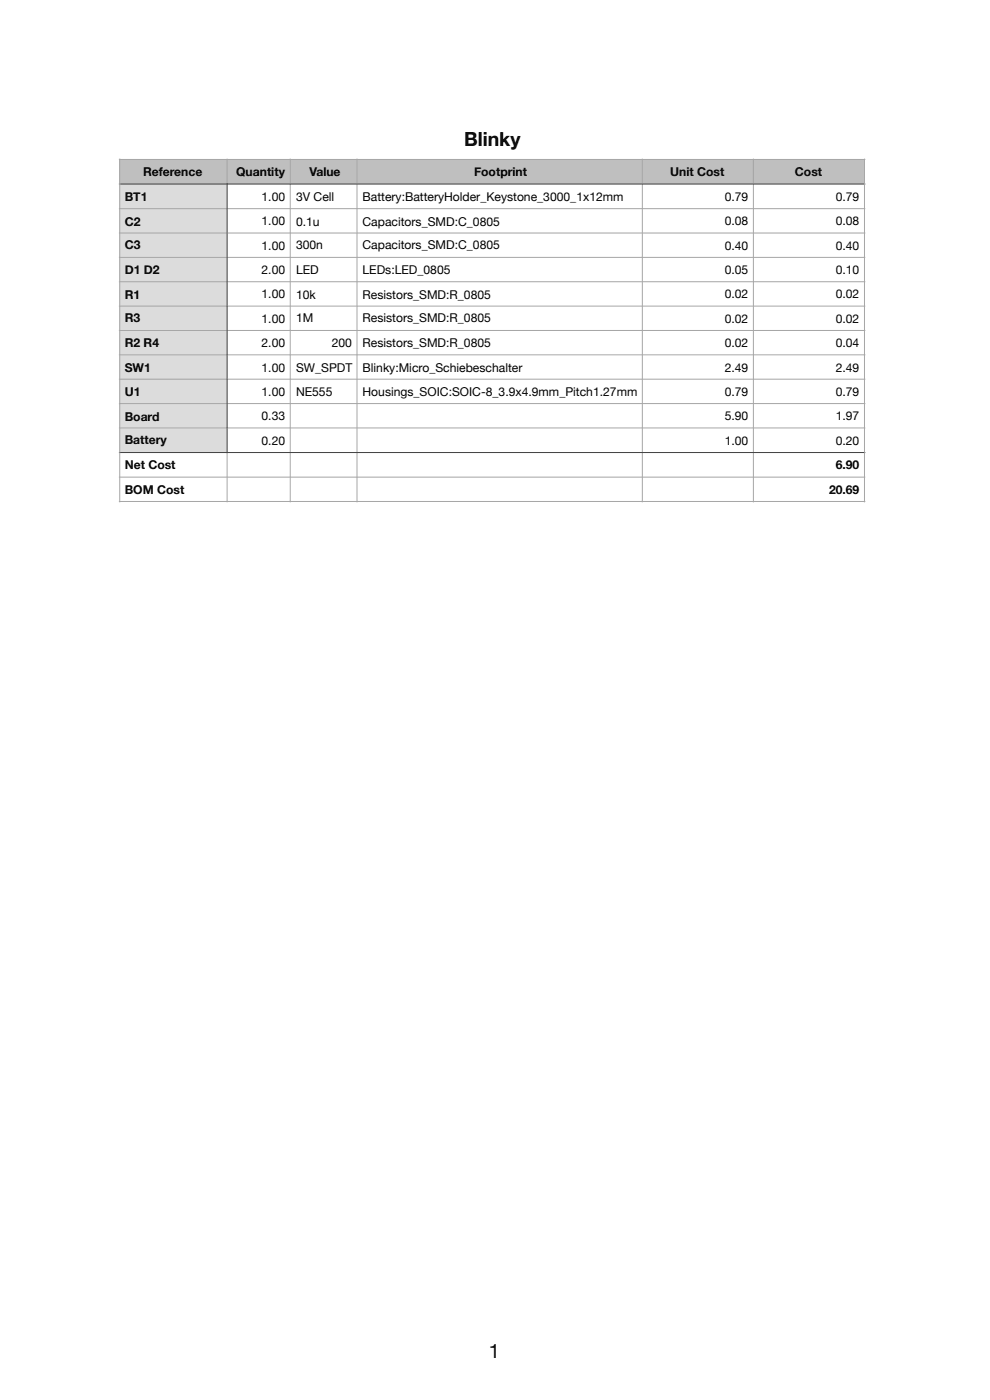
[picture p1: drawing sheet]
<svg xmlns="http://www.w3.org/2000/svg" width="210mm" height="297mm" viewBox="0 0 210 297" stroke-linecap="round" stroke-linejoin="round" font-family="sans-serif">
<defs><g id="words">
<text font-size="4.2" x="103.7" y="288.2">1</text>
<text font-size="4.1" x="98.4" y="31">Blinky</text>
<g font-size="2.6">
<text x="30.3" y="37.4">Reference</text>
<text x="50.1" y="37.4">Quantity</text>
<text x="65.6" y="37.4">Value</text>
<text x="100.6" y="37.4">Footprint</text>
<text x="142.2" y="37.4">Unit Cost</text>
<text x="168.6" y="37.4">Cost</text>
<text x="26.5" y="42.6">BT1</text>
<text x="26.5" y="47.9">C2</text>
<text x="55.5" y="42.6">1.00</text>
<text x="55.5" y="47.8">1.00</text>
<text x="62.8" y="42.6">3V Cell</text>
<text x="62.8" y="47.9">0.1u</text>
<text x="76.9" y="42.6">Battery:BatteryHolder_Keystone_3000_1x12mm</text>
<text x="76.9" y="47.9">Capacitors_SMD:C_0805</text>
<text x="153.7" y="42.6">0.79</text>
<text x="153.7" y="47.8">0.08</text>
<text x="177.3" y="42.6">0.79</text>
<text x="177.3" y="47.8">0.08</text>
<text x="26.5" y="52.9">C3</text>
<text x="55.5" y="53">1.00</text>
<text x="62.8" y="52.9">300n</text>
<text x="76.9" y="52.9">Capacitors_SMD:C_0805</text>
<text x="153.7" y="53">0.40</text>
<text x="177.3" y="53">0.40</text>
<text x="26.5" y="58.2">D1 D2</text>
<text x="55.5" y="58.1">2.00</text>
<text x="62.8" y="58.2">LED</text>
<text x="76.9" y="58.2">LEDs:LED_0805</text>
<text x="153.7" y="58.1">0.05</text>
<text x="177.3" y="58.1">0.10</text>
<text x="26.5" y="63.5">R1</text>
<text x="55.5" y="63.3">1.00</text>
<text x="62.8" y="63.5">10k</text>
<text x="76.9" y="63.5">Resistors_SMD:R_0805</text>
<text x="153.7" y="63.3">0.02</text>
<text x="177.3" y="63.3">0.02</text>
<text x="26.5" y="68.4">R3</text>
<text x="55.5" y="68.5">1.00</text>
<text x="62.8" y="68.4">1M</text>
<text x="76.9" y="68.4">Resistors_SMD:R_0805</text>
<text x="153.7" y="68.5">0.02</text>
<text x="177.3" y="68.5">0.02</text>
<text x="26.5" y="73.7">R2 R4</text>
<text x="55.5" y="73.7">2.00</text>
<text x="70.4" y="73.7">200</text>
<text x="76.9" y="73.7">Resistors_SMD:R_0805</text>
<text x="153.7" y="73.7">0.02</text>
<text x="177.3" y="73.7">0.04</text>
<text x="26.5" y="79">SW1</text>
<text x="26.5" y="83.9">U1</text>
<text x="55.5" y="78.8">1.00</text>
<text x="55.5" y="84">1.00</text>
<text x="62.8" y="79">SW_SPDT</text>
<text x="62.8" y="83.9">NE555</text>
<text x="76.9" y="79">Blinky:Micro_Schiebeschalter</text>
<text x="76.9" y="83.9">Housings_SOIC:SOIC-8_3.9x4.9mm_Pitch1.27mm</text>
<text x="153.7" y="78.8">2.49</text>
<text x="153.7" y="84">0.79</text>
<text x="177.3" y="78.8">2.49</text>
<text x="177.3" y="84">0.79</text>
<text x="26.5" y="89.2">Board</text>
<text x="55.5" y="89.2">0.33</text>
<text x="153.7" y="89.2">5.90</text>
<text x="177.3" y="89.2">1.97</text>
<text x="26.5" y="94.2">Battery</text>
<text x="55.5" y="94.3">0.20</text>
<text x="153.7" y="94.3">1.00</text>
<text x="177.3" y="94.3">0.20</text>
<text x="26.5" y="99.4">Net Cost</text>
<text x="177.3" y="99.6">6.90</text>
<text x="26.5" y="104.7">BOM Cost</text>
<text x="175.9" y="104.8">20.69</text>
</g>
</g></defs>
<g fill="#bec0bf">
<path d="M25.4 33.8h22.8v5.2h-22.8z"/>
<path d="M48.2 33.8h13.4v5.2h-13.4z"/>
<path d="M61.6 33.8h14.1v5.2h-14.1z"/>
<path d="M75.7 33.8h60.5v5.2h-60.5z"/>
<path d="M136.2 33.8h23.6v5.2h-23.6z"/>
<path d="M159.8 33.8h23.6v5.2h-23.6z"/>
</g>
<g fill="#dcdcdc">
<path d="M25.4 39h22.8v5.3h-22.8z"/>
<path d="M25.4 44.3h22.8v5.1h-22.8z"/>
<path d="M25.4 49.4h22.8v5.2h-22.8z"/>
<path d="M25.4 54.6h22.8v5.2h-22.8z"/>
<path d="M25.4 59.8h22.8v5.1h-22.8z"/>
<path d="M25.4 64.9h22.8v5.2h-22.8z"/>
<path d="M25.4 70.1h22.8v5.2h-22.8z"/>
<path d="M25.4 75.3h22.8v5.1h-22.8z"/>
<path d="M25.4 80.4h22.8v5.2h-22.8z"/>
<path d="M25.4 85.6h22.8v5.2h-22.8z"/>
<path d="M25.4 90.8h22.8v5.2h-22.8z"/>
</g>
<g fill="none" stroke="#a6a6a6" stroke-width=".21">
<path d="M25.2 33.8h158.4M25.4 33.7v72.9M48.2 33.7v5.2M61.6 33.7v72.9M75.7 33.7v72.9M136.2 33.7v72.9M159.8 33.7v72.9M183.4 33.7v72.9M25.2 44.3h158.4M25.2 49.4h158.4M25.2 54.6h158.4M25.2 59.8h158.4"/>
<path d="M25.2 64.9h158.4M25.2 70.1h158.4M25.2 75.3h158.4M25.2 80.4h158.4M25.2 85.6h158.4M25.2 90.8h158.4M48.2 96.2v10.4M25.2 101.2h158.4M25.2 106.4h158.4"/>
</g>
<path d="M25.2 39h158.4M48.2 38.9v57.3M25.2 96h158.4" fill="none" stroke="#404040" stroke-width=".21"/>
<use href="#words"/>
</svg>
